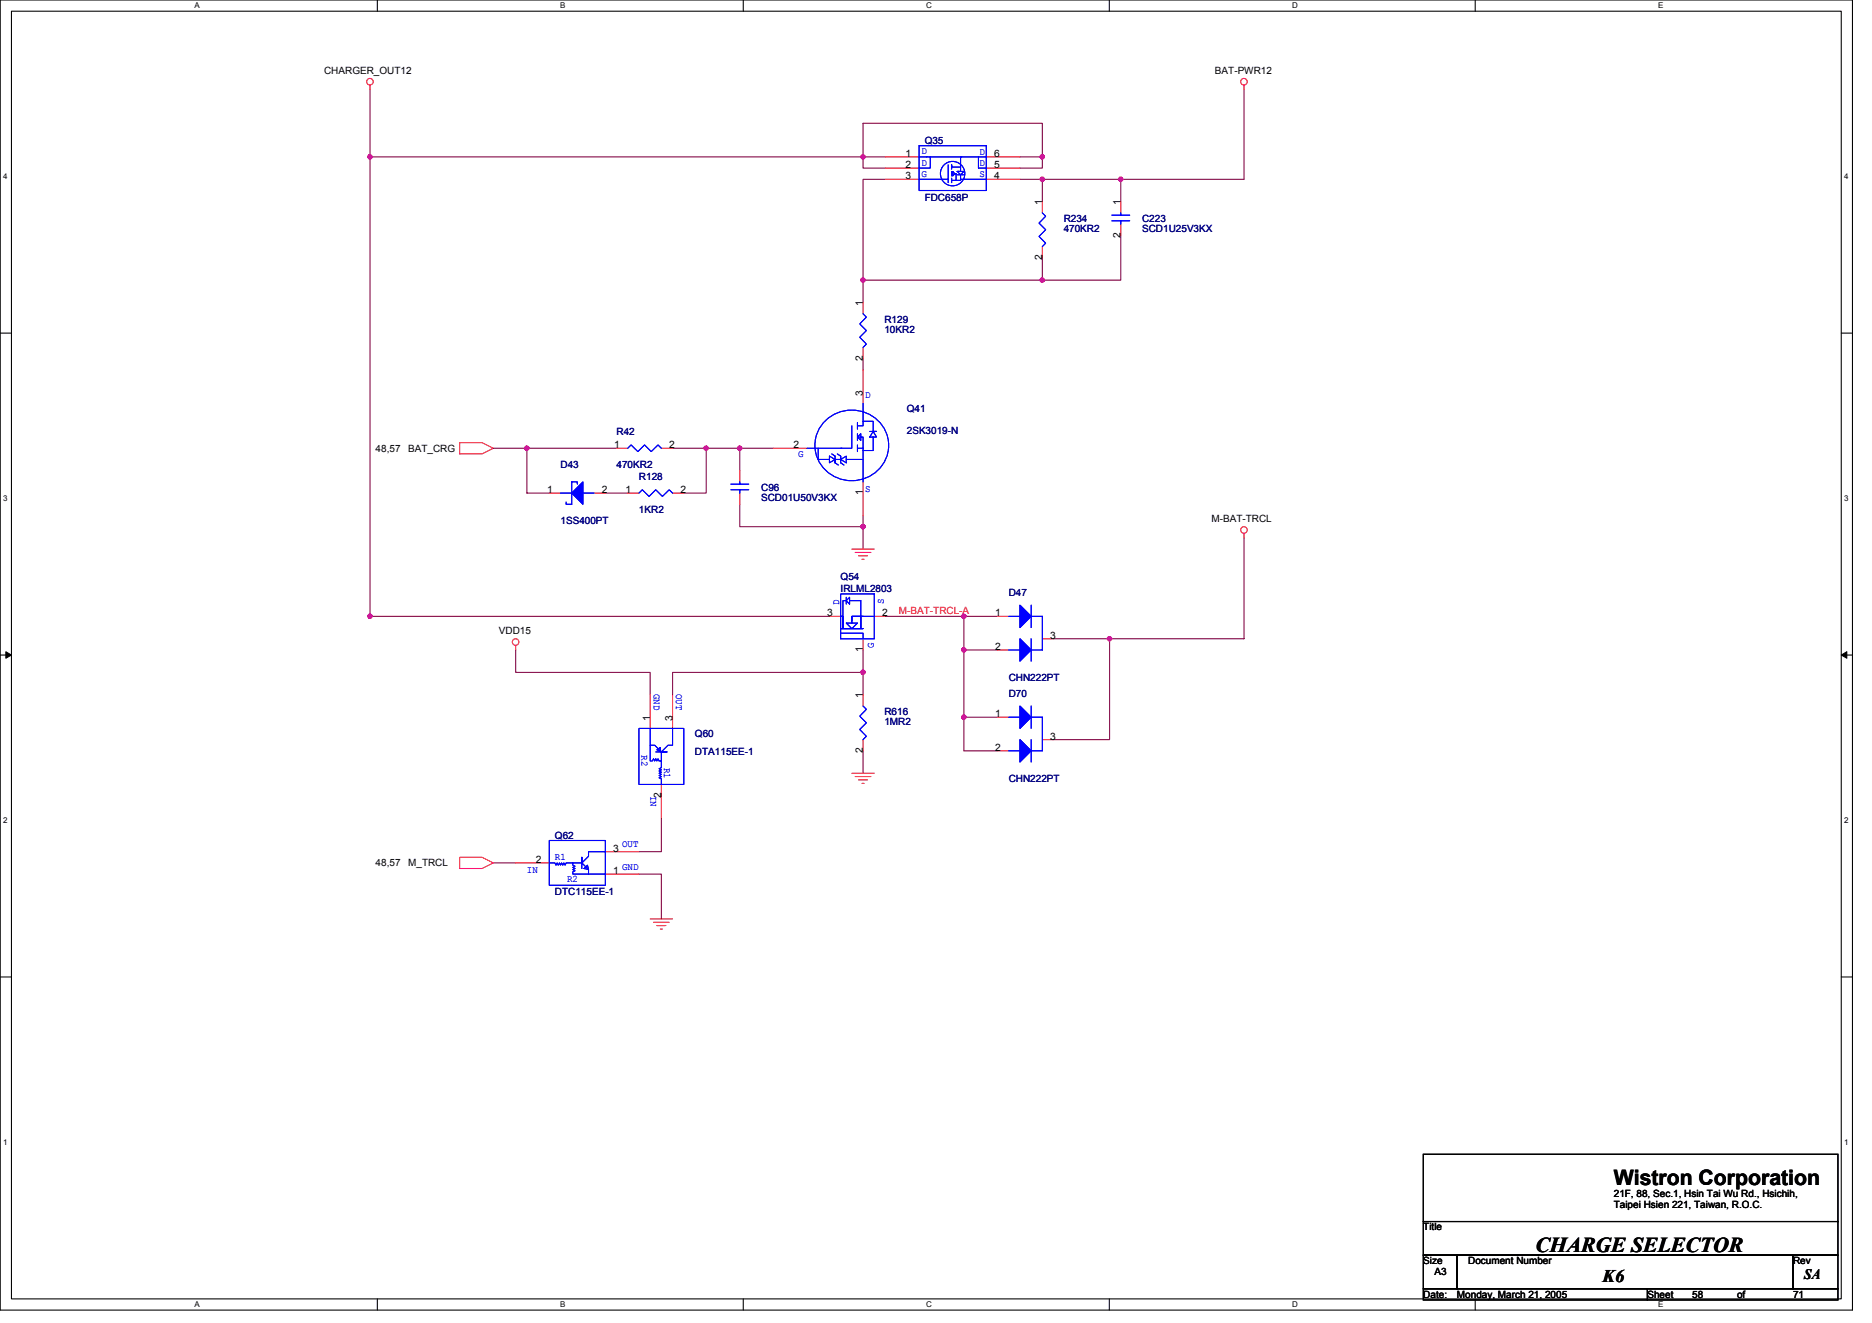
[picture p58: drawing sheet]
<svg xmlns="http://www.w3.org/2000/svg" width="297mm" height="210mm" viewBox="0 0 297 210" stroke-linecap="round" stroke-linejoin="round" font-family="sans-serif">
<defs><g id="words">
<g font-size="3.4">
<text x="256.1" y="188">Wistron Corporation</text>
<text x="243.6" y="198.6">CHARGE SELECTOR</text>
</g>
<text font-size="2.8" x="254.3" y="203.5">K6</text>
<text font-size="2.3" x="286.3" y="203">SA</text>
<g font-size="1.6">
<text x="51.4" y="11.7">CHARGER_OUT12</text>
<text x="192.8" y="11.7">BAT-PWR12</text>
<text x="143.7" y="24.9">1</text>
<text x="143.7" y="26.6">2</text>
<text x="143.7" y="28.4">3</text>
<text x="157.8" y="28.4">4</text>
<text x="157.8" y="26.6">5</text>
<text x="157.8" y="24.9">6</text>
<text x="165.4" y="32.5" transform="rotate(-90 165.4 32.5)">1</text>
<text x="177.8" y="32.5" transform="rotate(-90 177.8 32.5)">1</text>
<text x="165.4" y="41.3" transform="rotate(-90 165.4 41.3)">2</text>
<text x="177.8" y="37.7" transform="rotate(-90 177.8 37.7)">2</text>
<text x="136.9" y="48.5" transform="rotate(-90 136.9 48.5)">1</text>
<text x="136.9" y="57.3" transform="rotate(-90 136.9 57.3)">2</text>
<text x="136.9" y="62.8" transform="rotate(-90 136.9 62.8)">3</text>
<text x="59.6" y="71.6">48,57</text>
<text x="64.8" y="71.6">BAT_CRG</text>
<text x="97.5" y="71.1">1</text>
<text x="106.2" y="71.1">2</text>
<text x="125.9" y="71.1">2</text>
<text x="86.8" y="78.2">1</text>
<text x="95.5" y="78.2">2</text>
<text x="99.2" y="78.2">1</text>
<text x="108" y="78.2">2</text>
<text x="136.9" y="78.6" transform="rotate(-90 136.9 78.6)">1</text>
<text x="192.2" y="82.8">M-BAT-TRCL</text>
<text x="79.2" y="100.6">VDD15</text>
<text x="131.3" y="97.8">3</text>
<text x="140" y="97.8">2</text>
<text x="157.9" y="97.8">1</text>
<text x="166.6" y="101.3">3</text>
<text x="136.9" y="103.5" transform="rotate(-90 136.9 103.5)">1</text>
<text x="157.9" y="103.1">2</text>
<text x="136.9" y="110.8" transform="rotate(-90 136.9 110.8)">1</text>
<text x="157.9" y="113.8">1</text>
<text x="103.1" y="114.3" transform="rotate(-90 103.1 114.3)">1</text>
<text x="106.7" y="114.3" transform="rotate(-90 106.7 114.3)">3</text>
<text x="136.9" y="119.5" transform="rotate(-90 136.9 119.5)">2</text>
<text x="157.9" y="119.1">2</text>
<text x="166.6" y="117.3">3</text>
<text x="104.9" y="126.6" transform="rotate(-90 104.9 126.6)">2</text>
<text x="59.6" y="137.4">48,57</text>
<text x="64.8" y="137.4">M_TRCL</text>
<text x="85" y="136.9">2</text>
<text x="97.3" y="135.1">3</text>
<text x="97.3" y="138.7">1</text>
<text x="256.1" y="189.9">21F, 88, Sec.1, Hsin Tai Wu Rd., Hsichih,</text>
<text x="256.1" y="191.7">Taipei Hsien 221, Taiwan, R.O.C.</text>
<text x="225.8" y="195.2">Title</text>
<text x="225.8" y="200.6">Size</text>
<text x="227.6" y="202.3">A3</text>
<text x="233" y="200.6">Document Number</text>
<text x="284.5" y="200.6">Rev</text>
<text x="225.8" y="205.9">Date:</text>
<text x="231.2" y="205.9">Monday, March 21, 2005</text>
<text x="261.4" y="205.9">Sheet</text>
<text x="268.5" y="205.9">58</text>
<text x="275.6" y="205.9">of</text>
<text x="284.5" y="205.9">71</text>
</g>
<g font-size="1.6" fill="#000080">
<text x="146.7" y="22.9">Q35</text>
<text x="146.7" y="31.8">FDC658P</text>
<text x="168.8" y="35.2">R234</text>
<text x="181.2" y="35.2">C223</text>
<text x="168.8" y="36.8">470KR2</text>
<text x="181.2" y="36.8">SCD1U25V3KX</text>
<text x="140.3" y="51.2">R129</text>
<text x="140.3" y="52.8">10KR2</text>
<text x="143.9" y="65.4">Q41</text>
<text x="97.8" y="69">R42</text>
<text x="143.9" y="68.8">2SK3019-N</text>
<text x="88.9" y="74.3">D43</text>
<text x="97.8" y="74.3">470KR2</text>
<text x="101.4" y="76.1">R128</text>
<text x="120.8" y="77.9">C96</text>
<text x="88.9" y="83.2">1SS400PT</text>
<text x="101.4" y="81.4">1KR2</text>
<text x="120.8" y="79.5">SCD01U50V3KX</text>
<text x="133.4" y="92.1">Q54</text>
<text x="133.4" y="93.9">IRLML2803</text>
<text x="160.1" y="94.6">D47</text>
<text x="140.3" y="113.4">R616</text>
<text x="160.1" y="110.6">D70</text>
<text x="160.1" y="108.1">CHN222PT</text>
<text x="110.3" y="117">Q60</text>
<text x="110.3" y="119.8">DTA115EE-1</text>
<text x="140.3" y="115">1MR2</text>
<text x="160.1" y="124.1">CHN222PT</text>
<text x="88" y="133.2">Q62</text>
<text x="88" y="142">DTC115EE-1</text>
</g>
<g font-size="1.6" fill="#00f">
<text x="146.2" y="24.4">D</text>
<text x="146.2" y="26.3">D</text>
<text x="146.2" y="28.1">G</text>
<text x="155.4" y="24.5">D</text>
<text x="155.4" y="26.3">D</text>
<text x="155.4" y="28.1">S</text>
<text x="137.3" y="63.1">D</text>
<text x="126.6" y="72.5">G</text>
<text x="137.3" y="78.1">S</text>
<text x="140.2" y="95.8" transform="rotate(-90 140.2 95.8)">S</text>
<text x="133.1" y="96" transform="rotate(-90 133.1 96)">D</text>
<text x="138.7" y="102.8" transform="rotate(-90 138.7 102.8)">G</text>
<text x="103.8" y="110.1" transform="rotate(90 103.8 110.1)">GND</text>
<text x="107.3" y="110.1" transform="rotate(90 107.3 110.1)">OUT</text>
<text x="101.8" y="119.8" transform="rotate(90 101.8 119.8)">R2</text>
<text x="105.4" y="121.8" transform="rotate(90 105.4 121.8)">R1</text>
<text x="103.2" y="126.2" transform="rotate(90 103.2 126.2)">IN</text>
<text x="88.1" y="136.4">R1</text>
<text x="98.7" y="134.4">OUT</text>
<text x="98.7" y="138">GND</text>
<text x="83.6" y="138.5">IN</text>
<text x="90" y="139.9">R2</text>
</g>
<text font-size="1.6" fill="#f00" x="142.6" y="97.4">M-BAT-TRCL-A</text>
<g font-size="1.3">
<text x="30.8" y="1.3">A</text>
<text x="88.9" y="1.3">B</text>
<text x="147" y="1.3">C</text>
<text x="205" y="1.3">D</text>
<text x="263.1" y="1.3">E</text>
<text x=".5" y="28.4">4</text>
<text x="292.6" y="28.4">4</text>
<text x=".5" y="79.5">3</text>
<text x="292.6" y="79.5">3</text>
<text x=".5" y="130.6">2</text>
<text x="292.6" y="130.6">2</text>
<text x=".5" y="181.7">1</text>
<text x="292.6" y="181.7">1</text>
<text x="30.8" y="207.4">A</text>
<text x="88.9" y="207.4">B</text>
<text x="147" y="207.4">C</text>
<text x="205" y="207.4">D</text>
<text x="263.1" y="207.4">E</text>
</g>
</g></defs>
<path d="M0 0h293.9v207.9h-293.9zM1.8 1.8h290.4v204.3h-290.4z" fill="none" stroke="#000" stroke-width=".17"/>
<g fill="#fff">
<path d="M30.8 .2h.9v1.4h-.9z"/>
<path d="M30.8 206.3h.9v1.4h-.9z"/>
</g>
<path d="M59.9 0v1.8M59.9 206.1v1.8" fill="none" stroke="#000" stroke-width=".17"/>
<g fill="#fff">
<path d="M88.9 .2h.8v1.4h-.8z"/>
<path d="M88.9 206.3h.8v1.4h-.8z"/>
</g>
<path d="M117.9 0v1.8M117.9 206.1v1.8" fill="none" stroke="#000" stroke-width=".17"/>
<g fill="#fff">
<path d="M147 .2h.9v1.4h-.9z"/>
<path d="M147 206.3h.9v1.4h-.9z"/>
</g>
<path d="M176 0v1.8M176 206.1v1.8" fill="none" stroke="#000" stroke-width=".17"/>
<g fill="#fff">
<path d="M205 .2h.9v1.4h-.9z"/>
<path d="M205 206.3h.9v1.4h-.9z"/>
</g>
<path d="M234.1 0v1.8M234.1 206.1v1.8" fill="none" stroke="#000" stroke-width=".17"/>
<g fill="#fff">
<path d="M263.1 .2h.8v1.4h-.8z"/>
<path d="M263.1 206.3h.8v1.4h-.8z"/>
<path d="M.5 27.3h.7v1.4h-.7z"/>
<path d="M292.6 27.3h.7v1.4h-.7z"/>
<path d="M.5 78.4h.7v1.4h-.7z"/>
<path d="M292.6 78.4h.7v1.4h-.7z"/>
</g>
<path d="M0 52.9h1.8M292.2 52.9h1.7" fill="none" stroke="#000" stroke-width=".17"/>
<g fill="#fff">
<path d="M.5 129.5h.7v1.4h-.7z"/>
<path d="M292.6 129.5h.7v1.4h-.7z"/>
</g>
<path d="M0 103.9h1.8M292.2 103.9h1.7" fill="none" stroke="#000" stroke-width=".17"/>
<path d="M.9 103.4l.9 .5-.9 .5zM292.2 103.9l.8-.5v1z" fill="#000" stroke="#000" stroke-width=".16"/>
<g fill="#fff">
<path d="M.5 180.5h.7v1.4h-.7z"/>
<path d="M292.6 180.5h.7v1.4h-.7z"/>
</g>
<path d="M0 155h1.8M292.2 155h1.7M225.8 183.1h65.8v10.7h-65.8zM225.8 193.8h65.8v5.3h-65.8zM225.8 199.1h5.4v5.4h-5.4zM231.2 199.1h53.3v5.4h-53.3zM284.5 199.1h7.1v5.4h-7.1zM225.8 204.5h35.6v1.7h-35.6zM261.4 204.5h30.2v1.7h-30.2z" fill="none" stroke="#000" stroke-width=".17"/>
<g fill="none" stroke="#800040" stroke-width=".17">
<path d="M58.7 14.2v10.7h78.2M197.4 14.2v14.2h-19.6M58.7 24.9v72.9h72.9M136.9 24.9v1.8h3.6M136.9 24.9v-5.3h28.5v5.3M136.9 24.9h3.6M140.5 28.4h-3.6v16M161.8 28.4h3.6v3.6M161.8 24.9h3.6M165.4 28.4h12.4v3.6M165.4 24.9v1.8h-3.6M177.8 37.3v7.1h-12.4"/>
<path d="M136.9 44.4v3.6M136.9 56.9v1.8M165.4 40.9v3.5h-28.5M78.3 71.1h19.5M83.6 71.1v7.1h3.6M96.1 78.2h3.5M106.7 71.1h16M112.1 71.1v7.1h-3.6M117.4 71.1v3.6M117.4 80v3.6h19.5M136.9 81.8v5.3M140.5 97.8h17.8"/>
<path d="M152.9 97.8v5.3M197.4 85.3v16h-21.3v16h-8.9M81.8 103.1v3.6h21.4v3.5M136.9 106.7h-30.2v3.5M136.9 103.1v7.1M136.9 119.1v3.6M152.9 103.1v10.7h5.4M152.9 113.8v5.3h5.4M152.9 103.1h5.4M167.2 101.3h8.9M78.3 136.9h3.5M101.4 138.7h3.5v7.1"/>
<path d="M104.9 129.8v5.3h-3.5"/>
</g>
<g fill="#f0f" stroke="#f0f" stroke-width=".17">
<circle cx="165.4" cy="28.4" r=".35"/>
<circle cx="165.4" cy="44.4" r=".35"/>
<circle cx="136.9" cy="44.4" r=".35"/>
<circle cx="136.9" cy="24.9" r=".35"/>
<circle cx="165.4" cy="24.9" r=".35"/>
<circle cx="58.7" cy="24.9" r=".35"/>
<circle cx="117.4" cy="71.1" r=".35"/>
<circle cx="136.9" cy="83.6" r=".35"/>
<circle cx="112" cy="71.1" r=".35"/>
<circle cx="177.8" cy="28.4" r=".35"/>
<circle cx="152.9" cy="97.8" r=".35"/>
<circle cx="152.9" cy="103.1" r=".35"/>
<circle cx="152.9" cy="113.8" r=".35"/>
<circle cx="176" cy="101.3" r=".35"/>
<circle cx="136.9" cy="106.7" r=".35"/>
<circle cx="58.7" cy="97.8" r=".35"/>
<circle cx="83.6" cy="71.1" r=".35"/>
</g>
<g fill="none" stroke="#f00" stroke-width=".17">
<path d="M58.7 13.5v.7M197.4 13.5v.7M140.5 24.9h5.3M140.5 26.7h5.3M140.5 28.4h5.3M156.5 24.9h5.3M156.5 26.7h5.3M156.5 28.4h5.3M165.4 32v1.8M165.4 39.1v1.8M177.8 32v1.8M177.8 35.6v1.7"/>
<path d="M136.9 48v1.8M136.9 55.1v1.8M136.9 58.7v5.3M72.9 70.2h3.6l1.8 .9-1.8 .9h-3.6zM87.2 78.2h1.7M94.3 78.2h1.8M97.8 71.1h1.8M99.6 78.2h1.8M104.9 71.1h1.8M106.7 78.2h1.8M117.4 74.7v1.8M117.4 78.2v1.8"/>
<path d="M122.7 71.1h5.4M136.9 76.5v5.3M131.6 97.8h1.8M135.2 87.1h3.5M135.7 87.7h2.5M136.2 88.2h1.5M136.8 88.7h.3M138.7 97.8h1.8M158.3 97.8h1.8M197.4 84.6v.7M81.8 102.4v.7M103.2 110.2v5.4"/>
<path d="M106.7 110.2v5.4M136.9 101.3v1.8M136.9 110.2v1.8M136.9 117.3v1.8M158.3 119.1h1.8M158.3 113.8h1.8M158.3 103.1h1.8M165.4 117.3h1.8M165.4 101.3h1.8M72.9 136h3.6l1.8 .9-1.8 .9h-3.6zM81.8 136.9h5.4M96.1 138.7h5.3"/>
<path d="M96.1 135.1h5.3M104.9 124.5v5.3M135.2 122.7h3.5M135.7 123.2h2.5M136.2 123.7h1.5M136.8 124.3h.3M103.2 145.8h3.5M103.7 146.3h2.5M104.2 146.9h1.5M104.8 147.4h.3"/>
<circle cx="58.7" cy="13" r=".52"/>
<circle cx="197.4" cy="13" r=".52"/>
<circle cx="197.4" cy="84.1" r=".52"/>
<circle cx="81.8" cy="101.9" r=".52"/>
</g>
<g fill="none" stroke="#00f" stroke-width=".17">
<path d="M145.8 23.1h10.7v7.1h-10.7zM145.8 24.9h10.7M145.8 28.4h4.6M147.6 24.9v1.8h-1.8M150.4 26.1v2.9M151 28.3v.7M151.2 27.4v-.2l.3 .4-.3 .3v-.5v.2h-.2v-.4v.7M151.5 27.6h.2v1M151.9 27.7h1M152.4 24.9v2.3h-.5h1l-.5 .5-.5-.5M152.4 27.7v.9h-1.4M152.4 26.5h-1.4v-.4v.7"/>
<path d="M152.4 28.4h4.1M155.3 24.9v1.8h1.2M165.4 33.8l.5 .5-1 1.1 1 1-1 1.1 1 1.1-.5 .5M176.4 34.1h2.9M176.4 35h2.9M177.8 33.8v.3M177.8 35v.6M136.9 49.8l.6 .5-1.1 1.1 1.1 1.1-1.1 1 1.1 1.1-.6 .5M88.9 78.2h1.8M91.6 76.8v-.3h-.9v3.5h-.9v-.3M92.5 78.2h1.8M99.6 71.1l.5-.5 1.1 1 1.1-1 1 1 1.1-1 .5 .5"/>
<path d="M101.4 78.2l.5-.5 1.1 1.1 1.1-1.1 1 1.1 1.1-1.1 .5 .5M116 76.8h2.8M116 77.7h2.8M117.4 76.5v.3M117.4 77.7v.5M128.1 71.1h5.5M129.8 71.1v1.8h1.8M131 66.7a5.9 5.9 0 0 1 6.7-1.1 5.9 5.9 0 0 1 3.2 6 5.9 5.9 0 0 1-6.2 4.6 5.9 5.9 0 0 1-5.4-5.5 5.4 5.4 0 0 1 1.7-4zM131.6 72.4l.9 .5-.9 .5zM132 72l.5 .4v1v-.5h.9v-.5v1l.5 .4M132.5 73.4l.5 .4M132.9 72l.5 .4"/>
<path d="M133.4 72.9l.9-.5v1zM134.3 72.9h2.6M135.2 67.6v3.5h-1.8M136.1 71.1h.8v5.4M136.1 69.3h.8v1.8M136.1 69.3l.5-.5v1.1zM136.1 67v1.1M136.1 68.8v1.1M136.1 70.6v1M136.9 64v3.6h-.8M136.9 66.8h1.7v1.7h.5h-1.1M138.6 68.5l.5 .8h-1.1z"/>
<path d="M138.6 69.3v2.2h-1.7M133.4 94.2h5.3v7.1h-5.3zM133.4 99.7h3.5M133.7 99.6v-1.8h-.3h.3v1.9M134.3 98.8h1.8l-.9 .9zM134.3 95.3h-.6v2.5M134.3 94.8v1M134.8 94.8v1l-.5-.5zM134.8 95.3h1.8v4.4M136.9 97.8h-1.7v.7M136.9 97.8h-1.7v1M136.9 97.8h1.8"/>
<path d="M160.1 97.8h1.7M163.6 97.8h1.8v5.3h-1.8M163.6 96v3.6M101.4 115.6h7.1v8.9h-7.1zM103.2 115.6v2.6h.7l1 1.1M103.2 118.2v2.5h.3l.2-.3 .2 .3 .2-.3 .1 .3 .2-.3 .2 .3h.3M104.1 119.3h1.7h-.9v2.5l-.3 .2 .3 .2-.3 .1 .3 .2-.3 .2 .3 .2-.3 .1 .3 .2-.3 .2 .3 .2v.9M104.8 119.3v-.7l-.6 .4 .7 .3M106.7 115.6v2.6h-.7l-1.1 1.1M133.4 100.5h3.5v.8M136.9 112l.6 .5-1.1 1.1 1.1 1.1-1.1 1 1.1 1.1-.6 .5M160.1 119.1h1.7"/>
<path d="M160.1 113.8h1.7M160.1 103.1h1.7M163.6 101.3v3.6M163.6 112v3.6M163.6 117.3v3.6M163.6 113.8h1.8v5.3h-1.8M87.2 133.3h8.9v7.2h-8.9zM90.9 136.9v.4l.3 .1-.3 .2 .3 .2-.3 .2 .3 .2-.3 .1v.4h2.5M92.3 137.8v-.9l1.1 1.1v.7h2.7M92.7 137.8l.5-.5 .2 .7zM96.1 135.1h-2.7v.7l-1.1 1.1v-.9v.9h-2.5l-.1 .4-.2-.4-.2 .4-.2-.4-.2 .4-.1-.4-.2 .4-.2-.4-.2 .4-.1-.4h-.9"/>
<circle cx="151.2" cy="27.5" r="1.94"/>
</g>
<g fill="#00f" stroke="#00f" stroke-width=".17">
<path d="M161.8 117.3l1.8 1.8-1.8 1.8z" fill-rule="evenodd"/>
<path d="M161.8 112l1.8 1.8-1.8 1.8z" fill-rule="evenodd"/>
<path d="M161.8 117.3l1.8 1.8-1.8 1.8z" fill-rule="evenodd"/>
<path d="M161.8 112l1.8 1.8-1.8 1.8z" fill-rule="evenodd"/>
<path d="M90.7 78.2l1.8-1.7v3.5z" fill-rule="evenodd"/>
<path d="M90.7 78.2l1.8-1.7v3.5z" fill-rule="evenodd"/>
<path d="M161.8 101.3l1.8 1.8-1.8 1.8z" fill-rule="evenodd"/>
<path d="M161.8 96l1.8 1.8-1.8 1.8z" fill-rule="evenodd"/>
<path d="M161.8 101.3l1.8 1.8-1.8 1.8z" fill-rule="evenodd"/>
<path d="M161.8 96l1.8 1.8-1.8 1.8z" fill-rule="evenodd"/>
</g>
<use href="#words"/>
</svg>
